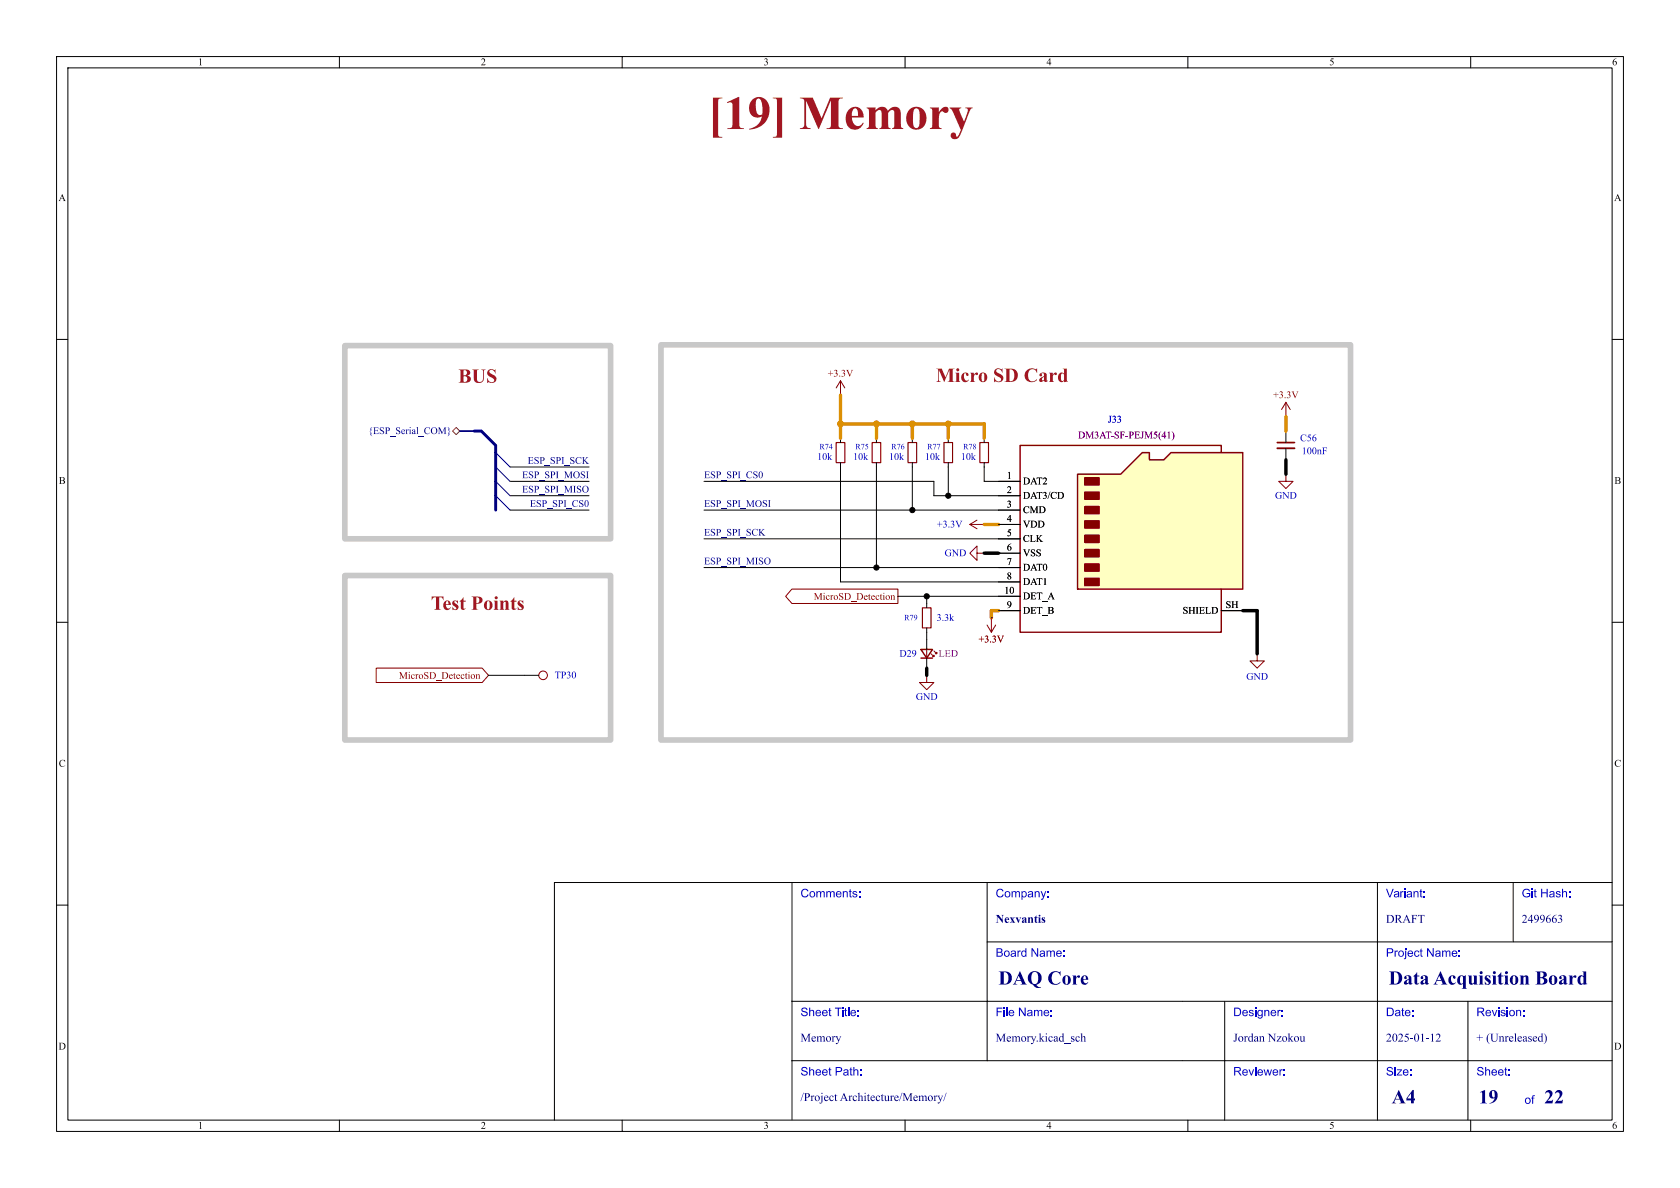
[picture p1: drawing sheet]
<svg xmlns="http://www.w3.org/2000/svg" width="297mm" height="210mm" viewBox="0 0 297 210" stroke-linecap="round" stroke-linejoin="round" font-family="sans-serif">
<defs><g id="words">
<text font-size="8.4" fill="#a21622" x="125.2" y="25">[19]Memory</text>
<g font-size="3.5" fill="#a21622">
<text x="81" y="68.1">BUS</text>
<text x="165.5" y="67.9">Micro SDCard</text>
<text x="76.2" y="108.7">TestPoints</text>
</g>
<g font-size="3.5" fill="#00007f">
<text x="176.5" y="174.9">DAQ Core</text>
<text x="245.5" y="174.9">DataAcquisitionBoard</text>
<text x="246" y="195.9">A4</text>
<text x="261.4" y="196">19</text>
<text x="273" y="196">22</text>
</g>
<g font-size="2.1" fill="#00f">
<text x="141.5" y="159.2">Comments:</text>
<text x="176" y="159.2">Company:</text>
<text x="245" y="159.2">Variant:</text>
<text x="269" y="159.2">Git Hash:</text>
<text x="176" y="169.7">Board Name:</text>
<text x="245" y="169.7">Project Name:</text>
<text x="141.5" y="180.2">Sheet Title:</text>
<text x="176" y="180.2">File Name:</text>
<text x="218" y="180.2">Designer:</text>
<text x="245" y="180.2">Date:</text>
<text x="261" y="180.2">Revision:</text>
<text x="141.5" y="190.7">Sheet Path:</text>
<text x="218" y="190.7">Reviewer:</text>
<text x="245" y="190.7">Size:</text>
<text x="261" y="190.7">Sheet:</text>
<text x="269.5" y="195.7">of</text>
</g>
<g font-size="2.1" fill="#00007f">
<text x="176" y="163.7">Nexvantis</text>
<text x="245" y="163.7">DRAFT</text>
<text x="269" y="163.7">2499663</text>
<text x="141.5" y="184.7">Memory</text>
<text x="176" y="184.7">Memory.kicad_sch</text>
<text x="218" y="184.7">JordanNzokou</text>
<text x="245" y="184.7">2025-01-12</text>
<text x="261" y="184.7">+ (Unreleased)</text>
<text x="141.5" y="195.2">/ProjectArchitecture/Memory/</text>
</g>
<g font-size="1.8">
<text x="35" y="12">1</text>
<text x="85" y="12">2</text>
<text x="135" y="12">3</text>
<text x="185" y="12">4</text>
<text x="235" y="12">5</text>
<text x="285" y="12">6</text>
<text x="10.3" y="36">A</text>
<text x="285.3" y="36">A</text>
<text x="10.4" y="86">B</text>
<text x="178" y="84.8">1</text>
<text x="178" y="87.4">2</text>
<text x="178" y="89.9">3</text>
<text x="180.8" y="86.1">DAT2</text>
<text x="180.8" y="88.6">DAT3/CD</text>
<text x="285.4" y="86">B</text>
<text x="178" y="92.5">4</text>
<text x="178" y="95">5</text>
<text x="180.8" y="91.2">CMD</text>
<text x="180.8" y="93.7">VDD</text>
<text x="178" y="97.5">6</text>
<text x="178" y="100.1">7</text>
<text x="180.8" y="96.2">CLK</text>
<text x="180.8" y="98.8">VSS</text>
<text x="180.8" y="101.3">DAT0</text>
<text x="177.5" y="105.2">10</text>
<text x="178" y="102.6">8</text>
<text x="178" y="107.7">9</text>
<text x="180.8" y="103.9">DAT1</text>
<text x="180.8" y="106.4">DET_A</text>
<text x="216.7" y="107.7">SH</text>
<text x="180.8" y="108.9">DET_B</text>
<text x="209.1" y="108.9">SHIELD</text>
<text x="10.4" y="136">C</text>
<text x="285.4" y="136">C</text>
<text x="10.3" y="186">D</text>
<text x="285.3" y="186">D</text>
<text x="35" y="200">1</text>
<text x="85" y="200">2</text>
<text x="135" y="200">3</text>
<text x="185" y="200">4</text>
<text x="235" y="200">5</text>
<text x="285" y="200">6</text>
</g>
<g font-size="1.8" fill="#840000">
<text x="146.3" y="67">+3.3V</text>
<text x="225.1" y="70.8">+3.3V</text>
<text x="143.9" y="106.5">MicroSD_Detection</text>
<text x="173" y="114">+3.3V</text>
<text x="70.5" y="120.5">MicroSD_Detection</text>
</g>
<g font-size="1.8" fill="#000084">
<text x="65.1" y="77.2">{ESP_Serial_COM}</text>
<text x="93.3" y="82.2">ESP_SPI_SCK</text>
<text x="92.3" y="87.3">ESP_SPI_MISO</text>
<text x="92.3" y="84.7">ESP_SPI_MOSI</text>
<text x="93.7" y="89.8">ESP_SPI_CS0</text>
<text x="124.5" y="89.8">ESP_SPI_MOSI</text>
<text x="124.5" y="84.7">ESP_SPI_CS0</text>
<text x="124.5" y="94.9">ESP_SPI_SCK</text>
<text x="124.5" y="100">ESP_SPI_MISO</text>
</g>
<g font-size="1.8" fill="#840084">
<text x="190.6" y="77.9">DM3AT-SF-PEJM5(41)</text>
<text x="165.9" y="116.6">LED</text>
</g>
<g font-size="1.8" fill="#0000c2">
<text x="195.9" y="75.2">J33</text>
<text x="144.5" y="81.8">10k</text>
<text x="150.8" y="81.8">10k</text>
<text x="157.2" y="81.8">10k</text>
<text x="163.5" y="81.8">10k</text>
<text x="169.9" y="81.8">10k</text>
<text x="229.8" y="78.5">C56</text>
<text x="230.1" y="80.7">100nF</text>
<text x="225.4" y="88.6">GND</text>
<text x="165.6" y="93.7">+3.3V</text>
<text x="167" y="98.8">GND</text>
<text x="165.6" y="110.2">3.3k</text>
<text x="159" y="116.6">D29</text>
<text x="98.1" y="120.4">TP30</text>
<text x="161.9" y="124.2">GND</text>
<text x="220.3" y="120.6">GND</text>
</g>
<g font-size="1.4" fill="#0000c2">
<text x="144.9" y="79.8">R74</text>
<text x="151.2" y="79.8">R75</text>
<text x="157.6" y="79.8">R76</text>
<text x="163.9" y="79.8">R77</text>
<text x="170.3" y="79.8">R78</text>
<text x="159.9" y="110">R79</text>
</g>
</g></defs>
<g fill="none" stroke="#000" stroke-width=".18">
<path d="M10 10h277v190h-277zM12 12h273v186h-273zM60 10v2M110 10v2M160 10v2M210 10v2M260 10v2M10 60h2M148.6 69.9h.1M154.9 77.5v.7M161.3 77.5v.7M167.6 77.5v.7"/>
<path d="M174 77.5v.7M285 60h2M154.9 81.8v.8M161.3 81.8v.8M167.6 81.8v.8M174 97.8h.1M174 92.7h.1M174 81.8v.8M10 110h2M92.7 119.4h2.5M163.8 119.4h.1M163.8 106.7v.7"/>
<path d="M163.8 111v.8M163.8 113v1.8M163.8 116.3v1.8M175.3 109.2h.1M222.2 115.6h.1M285 110h2M140 156v42M174.5 156v31.5M243.5 156v42M267.5 156v10.5M285 156h-187v42M10 160h2"/>
<path d="M140 177h145M174.5 166.5h110.5M216.5 177v21M259.5 177v21M285 160h2M60 198v2M110 198v2M140 187.5h145M160 198v2M210 198v2M260 198v2"/>
</g>
<g fill="none" stroke="#840000" stroke-width=".18">
<path d="M148.6 67.3l.8 1.3M148.6 67.3l-.8 1.3M148.6 67.3v2.6M171.4 92.7l1.3 .8M171.4 92.7h2.6M172.7 97.8v-1.3l-1.3 1.3 1.3 1.3v-1.3h1.3M172.7 91.9l-1.3 .8M163.8 119.4v1.3h1.3l-1.3 1.2-1.2-1.2h1.2M163.8 114.6v1.7M164.6 115.6l.5 .5v-.3v.3h-.3M165.1 115.1l.5 .5v-.3v.3h-.2M174.5 110.5l.8 1.3"/>
<path d="M175.3 109.2v2.6M176 110.5l-.7 1.3M222.2 115.6v1.2h1.3l-1.3 1.3-1.2-1.3h1.2"/>
<circle cx="96" cy="119.4" r=".76"/>
</g>
<path d="M154.2 78.2h1.5v3.6h-1.5zM160.5 78.2h1.6v3.6h-1.6zM166.9 78.2h1.5v3.6h-1.5zM173.2 78.2h1.6v3.6h-1.6zM163.1 107.4h1.5v3.6h-1.5z" fill="none" stroke="#840000" stroke-width=".2"/>
<path d="M162.8 114.8h2l-1 1.5zM162.8 116.3h2" fill="none" stroke="#840000" stroke-width=".25"/>
<path d="M190.5 83.8h7.6l3.8-3.8h1.3v1.3h2.5l1.3-1.3h12.7v24.1h-29.2z" fill="#ffffc2"/>
<path d="M190.5 83.8h7.6l3.8-3.8h1.3v1.3h2.5l1.3-1.3h12.7v24.1h-29.2zM215.9 80v-1.3h-35.6v33.1h35.6v-7.7" fill="none" stroke="#840000" stroke-width=".25"/>
<g fill="#840000" stroke="#840000" stroke-width=".25">
<path d="M191.8 84.5h2.5v1.2h-2.5z"/>
<path d="M191.8 87h2.5v1.3h-2.5z"/>
<path d="M191.8 89.5h2.5v1.3h-2.5z"/>
<path d="M191.8 92.1h2.5v1.2h-2.5z"/>
<path d="M191.8 94.6h2.5v1.3h-2.5z"/>
<path d="M191.8 97.2h2.5v1.2h-2.5z"/>
<path d="M191.8 99.7h2.5v1.3h-2.5z"/>
<path d="M191.8 102.2h2.5v1.3h-2.5z"/>
</g>
<g fill="none" stroke="#000" stroke-width=".18">
<path d="M148.6 77.5v.7M227.3 73.7h.1M227.3 76.2v2M227.3 79.2v2.1M90.2 85.1h13.9M90.2 87.6h13.9M90.2 90.2h13.9M90.2 82.6h13.9M124.5 85.1h40.6v2.5h15.2M124.5 90.2h55.8M124.5 95.3h55.8M148.6 81.8v21.1h31.7"/>
<path d="M154.9 82.6v17.7M161.3 82.6v7.6M167.6 82.6v5M174 82.6v2.5h6.3M176.5 92.7h3.8M176.5 97.8h3.8M227.3 83.8h.1M86.4 119.4h6.3M124.5 100.3h55.8M158.7 105.4h21.6M163.8 105.4v1.3M163.8 111.8v1.2"/>
<path d="M175.3 109.2h.1M176.5 108h3.8M215.9 108h3.8"/>
</g>
<path d="M147.8 78.2h1.6v3.6h-1.6z" fill="none" stroke="#840000" stroke-width=".2"/>
<path d="M225.8 78.2h3.1" fill="none" stroke="#840000" stroke-width=".3"/>
<path d="M225.8 79.2h3.1" fill="none" stroke="#840000" stroke-width=".33"/>
<path d="M227.3 71.1l.8 1.3M227.3 71.1l-.7 1.3M227.3 71.1v2.6M227.3 83.8v1.3h1.3l-1.3 1.3-1.2-1.3h1.2M66.5 118.1h18.7l1.2 1.3-1.2 1.3h-18.7zM140 104.1h18.7v2.6h-18.7l-1.1-1.3z" fill="none" stroke="#840000" stroke-width=".18"/>
<path d="M80 76.2l.6-.6 .7 .6-.7 .6z" fill="none" stroke="#725600" stroke-width=".18"/>
<path d="M83.8 76.2h1.3l2.5 2.5v11.5" fill="none" stroke="#000084" stroke-width=".51"/>
<path d="M81.3 76.2h2.5" fill="none" stroke="#000084" stroke-width=".3"/>
<path d="M174 97.8h2.5M227.3 81.3v2.5M163.8 118.1v1.3M219.7 108h2.5v7.6" fill="none" stroke="#000" stroke-width=".61"/>
<path d="M148.6 69.9v7.6M148.6 74.9h25.4v2.6M154.9 74.9v2.6M161.3 74.9v2.6M167.6 74.9v2.6M227.3 73.7v2.5M174 92.7h2.5M176.5 108h-1.2v1.2" fill="none" stroke="#dc8e00" stroke-width=".61"/>
<path d="M87.6 82.6l2.6 2.5M87.6 80l2.6 2.6M87.6 87.6l2.6 2.6M87.6 85.1l2.6 2.5" fill="none" stroke="#000084" stroke-width=".18"/>
<path d="M61 61.1h46.9v34.1h-46.9zM116.8 61h122v69.8h-122zM61 101.7h46.9v29.1h-46.9z" fill="none" stroke="#c8c8c8" stroke-width="1"/>
<g fill="#dc8e00" stroke="#dc8e00" stroke-width=".18">
<circle cx="161.3" cy="74.9" r=".52"/>
<circle cx="167.6" cy="74.9" r=".52"/>
<circle cx="148.6" cy="74.9" r=".52"/>
<circle cx="154.9" cy="74.9" r=".52"/>
</g>
<g fill="#000" stroke="#000" stroke-width=".18">
<circle cx="161.3" cy="90.2" r=".46"/>
<circle cx="167.6" cy="87.6" r=".46"/>
<circle cx="154.9" cy="100.3" r=".46"/>
<circle cx="163.8" cy="105.4" r=".46"/>
</g>
<use href="#words"/>
</svg>
